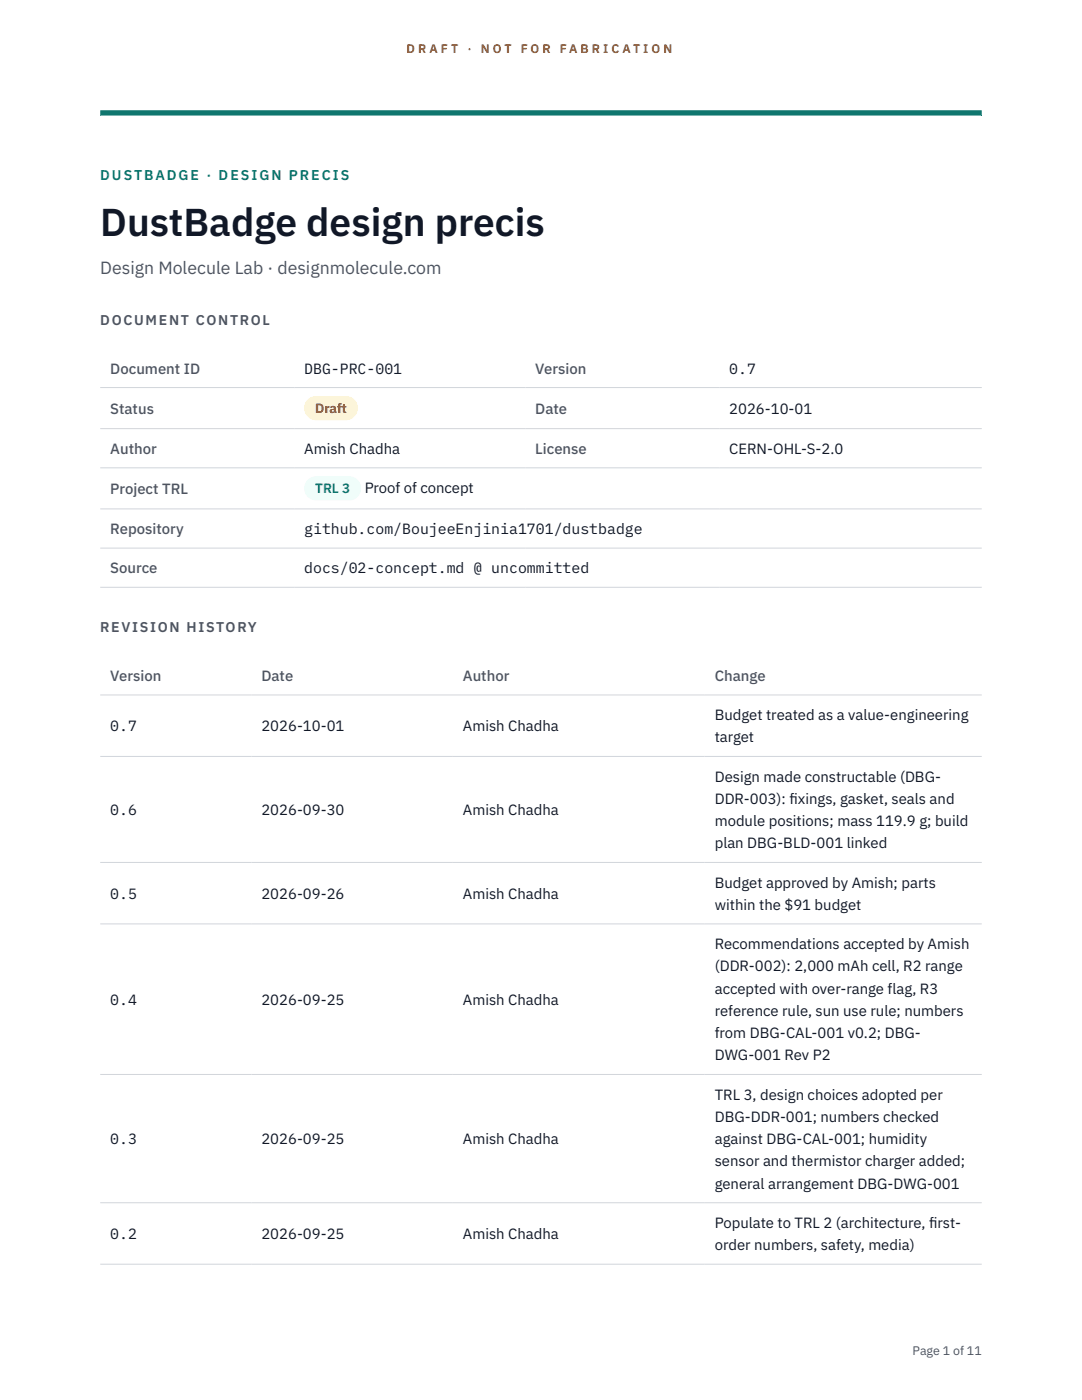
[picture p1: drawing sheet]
<svg xmlns="http://www.w3.org/2000/svg" width="216mm" height="279mm" viewBox="0 0 216 279" stroke-linecap="round" stroke-linejoin="round" font-family="sans-serif">
<defs><g id="words">
<text font-size="7.8" fill="#111827" x="20" y="47.1">DustBadge design precis</text>
<text font-size="3.5" fill="#4b5563" x="20" y="54.6">Design Molecule Lab · designmolecule.com</text>
<g font-size="3" fill="#4b5563">
<text x="22" y="74.5">Document ID</text>
<text x="106.8" y="74.5">Version</text>
<text x="22" y="82.6">Status</text>
<text x="106.8" y="82.6">Date</text>
<text x="22" y="90.6">Author</text>
<text x="106.8" y="90.6">License</text>
<text x="22" y="98.6">Project TRL</text>
<text x="22" y="106.6">Repository</text>
<text x="22" y="114.4">Source</text>
<text x="22" y="135.9">Version</text>
<text x="52.2" y="135.9">Date</text>
<text x="92.4" y="135.9">Author</text>
<text x="142.6" y="135.9">Change</text>
</g>
<g font-size="3" fill="#111827">
<text x="60.7" y="74.5">DBG-PRC-001</text>
<text x="145.5" y="74.5">0.7</text>
<text x="145.5" y="82.6">2026-10-01</text>
<text x="60.7" y="90.6">Amish Chadha</text>
<text x="145.5" y="90.6">CERN-OHL-S-2.0</text>
<text x="72.8" y="98.5">Proof of concept</text>
<text x="60.7" y="106.6">github.com/BoujeeEnjinia1701/dustbadge</text>
<text x="60.7" y="114.4">docs/02-concept.md @ uncommitted</text>
<text x="142.6" y="143.7">Budget treated as a value-engineering</text>
<text x="22" y="145.9">0.7</text>
<text x="52.2" y="145.9">2026-10-01</text>
<text x="92.4" y="145.9">Amish Chadha</text>
<text x="142.6" y="148.2">target</text>
<text x="142.6" y="156">Design made constructable (DBG-</text>
<text x="142.6" y="160.4">DDR-003): f</text>
<text x="157.5" y="160.4">ixings, gasket, seals and</text>
<text x="22" y="162.7">0.6</text>
<text x="52.2" y="162.7">2026-09-30</text>
<text x="92.4" y="162.7">Amish Chadha</text>
<text x="142.6" y="164.9">module positions; mass 119.9 g; build</text>
<text x="142.6" y="169.3">plan DBG-BLD-001 linked</text>
<text x="22" y="179.4">0.5</text>
<text x="52.2" y="179.4">2026-09-26</text>
<text x="92.4" y="179.4">Amish Chadha</text>
<text x="142.6" y="177.1">Budget approved by Amish; parts</text>
<text x="142.6" y="181.6">within the $91 budget</text>
<text x="142.6" y="189.4">Recommendations accepted by Amish</text>
<text x="142.6" y="193.9">(DDR-002): 2,000 mAh cell, R2 range</text>
<text x="22" y="200.5">0.4</text>
<text x="52.2" y="200.5">2026-09-25</text>
<text x="92.4" y="200.5">Amish Chadha</text>
<text x="142.6" y="198.3">accepted with over-range flag, R3</text>
<text x="142.6" y="202.7">reference rule, sun use rule; numbers</text>
<text x="142.6" y="207.2">from DBG-CAL-001 v0.2; DBG-</text>
<text x="142.6" y="211.6">DWG-001 Rev P2</text>
<text x="142.6" y="219.5">TRL 3, design choices adopted per</text>
<text x="142.6" y="223.9">DBG-DDR-001; numbers checked</text>
<text x="22" y="228.3">0.3</text>
<text x="52.2" y="228.3">2026-09-25</text>
<text x="92.4" y="228.3">Amish Chadha</text>
<text x="142.6" y="228.3">against DBG-CAL-001; humidity</text>
<text x="142.6" y="232.8">sensor and thermistor charger added;</text>
<text x="142.6" y="237.2">general arrangement DBG-DWG-001</text>
<text x="142.6" y="245.1">Populate to TRL 2 (architecture, f</text>
<text x="185.4" y="245.1">irst-</text>
<text x="22" y="247.3">0.2</text>
<text x="52.2" y="247.3">2026-09-25</text>
<text x="92.4" y="247.3">Amish Chadha</text>
<text x="142.6" y="249.5">order numbers, safety, media)</text>
</g>
<text font-size="2.8" fill="#0f766e" x="20" y="36">DUSTBADGE · DESIGN PRECIS</text>
<g font-size="2.8" fill="#4b5563">
<text x="20" y="64.8">DOCUMENT CONTROL</text>
<text x="20" y="126.2">REVISION HISTORY</text>
</g>
<text font-size="2.7" fill="#92400e" x="62.9" y="82.5">Draft</text>
<text font-size="2.7" fill="#0f766e" x="62.9" y="98.5">TRL 3</text>
<g font-size="2.5" fill="#b45309">
<text x="81.1" y="10.5">D R A F T</text>
<text x="93.3" y="10.5">·</text>
<text x="95.9" y="10.5">N O T</text>
<text x="103.9" y="10.5">F O R</text>
<text x="111.7" y="10.5">F A B R I C A T I O N</text>
</g>
<text font-size="2.5" fill="#4b5563" x="182.1" y="270.3">Page 1 of 11</text>
</g></defs>
<path d="M20 23.1h175.9zM20 22h175.9v1.1h-175.9z" fill-rule="evenodd" fill="#0f766e"/>
<g fill="none" stroke="#d1d5db" stroke-width=".2">
<path d="M20 77.3h175.9M20 85.5h175.9M20 93.4h175.9M20 101.6h175.9M20 109.4h175.9M20 117.2h175.9M20 138.7h175.9M20 151h175.9M20 172.1h175.9M20 184.4h175.9M20 214.4h175.9M20 240h175.9"/>
<path d="M20 252.3h175.9"/>
</g>
<path d="M60.7 79h10.7v4.9h-10.7z" fill="#fef3c7"/>
<path d="M60.7 95.1h11.4v4.8h-11.4z" fill="#f0fdfa"/>
<use href="#words"/>
</svg>
